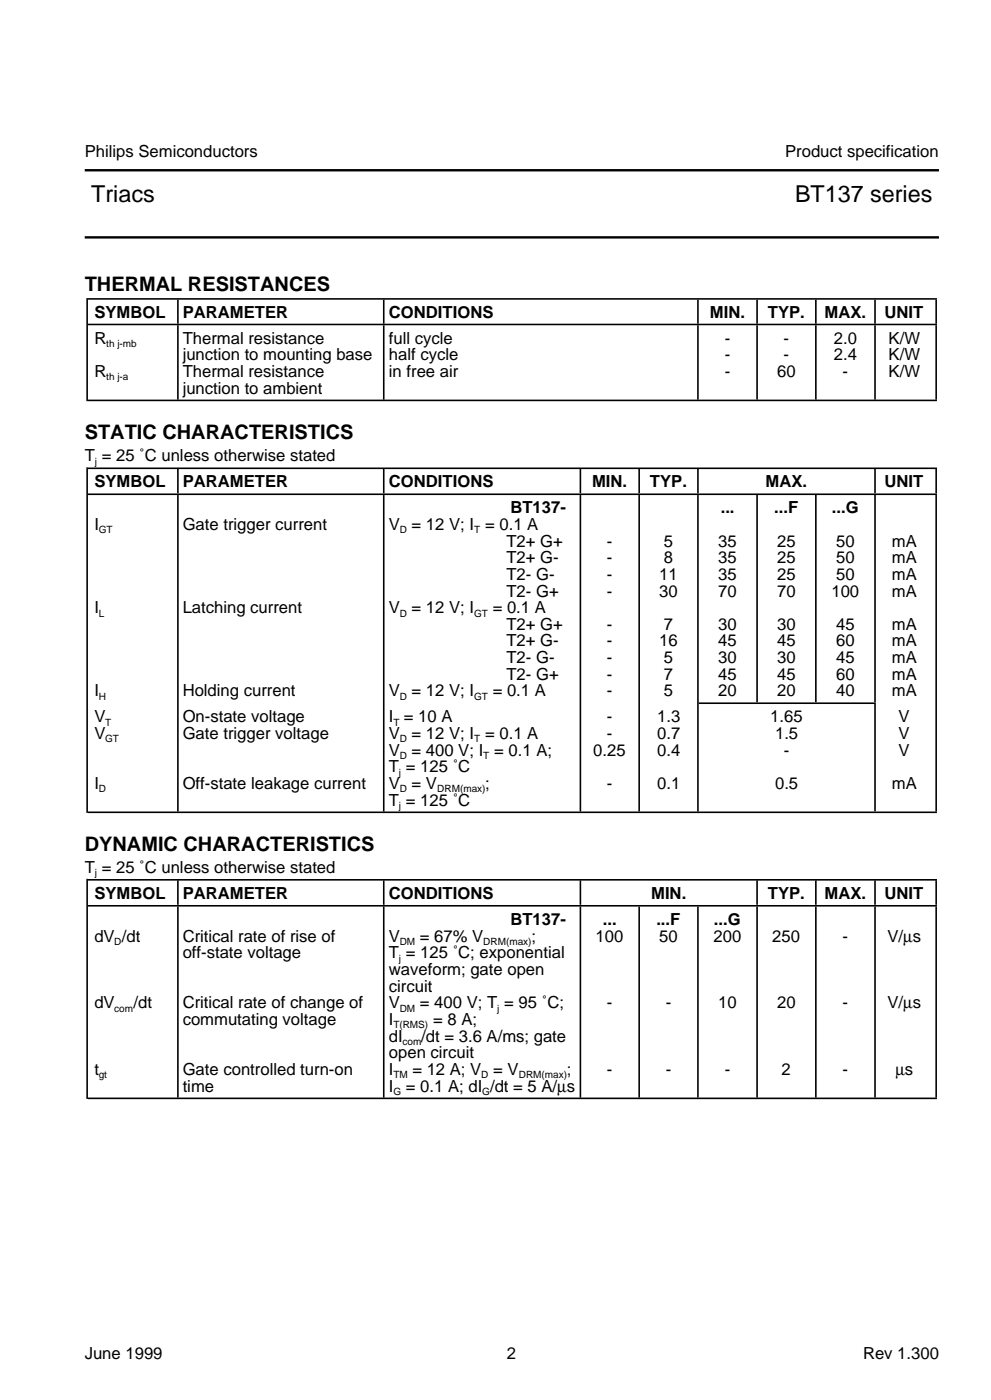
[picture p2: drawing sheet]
<svg xmlns="http://www.w3.org/2000/svg" width="210mm" height="297mm" viewBox="0 0 210 297" stroke-linecap="round" stroke-linejoin="round" font-family="sans-serif">
<defs><g id="words">
<g font-size="4.9">
<text x="19.3" y="42.8">Triacs</text>
<text x="168.4" y="42.8">BT137 series</text>
</g>
<g font-size="4.2">
<text x="17.9" y="61.7">THERMAL RESISTANCES</text>
<text x="17.9" y="93">STATIC CHARACTERISTICS</text>
<text x="17.9" y="180.3">DYNAMIC CHARACTERISTICS</text>
</g>
<g font-size="3.5">
<text x="17.9" y="33.3">Philips Semiconductors</text>
<text x="166.3" y="33.3">Product specification</text>
<text x="20" y="67.3">SYMBOL</text>
<text x="38.7" y="67.3">PARAMETER</text>
<text x="82.4" y="67.3">CONDITIONS</text>
<text x="150.4" y="67.3">MIN.</text>
<text x="162.6" y="67.3">TYP.</text>
<text x="174.7" y="67.3">MAX.</text>
<text x="187.4" y="67.3">UNIT</text>
<text x="20" y="72.8">R</text>
<text x="38.7" y="72.8">Thermal resistance</text>
<text x="38.7" y="76.4">junction to mounting base</text>
<text x="82.4" y="72.8">full cycle</text>
<text x="82.4" y="76.4">half cycle</text>
<text x="153.5" y="72.8">-</text>
<text x="153.5" y="76.4">-</text>
<text x="165.9" y="72.8">-</text>
<text x="166" y="76.4">-</text>
<text x="176.6" y="72.8">2.0</text>
<text x="176.6" y="76.4">2.4</text>
<text x="188.2" y="72.8">K/W</text>
<text x="188.2" y="76.4">K/W</text>
<text x="20" y="79.9">R</text>
<text x="38.7" y="79.9">Thermal resistance</text>
<text x="38.7" y="83.4">junction to ambient</text>
<text x="82.4" y="79.9">in free air</text>
<text x="153.5" y="79.9">-</text>
<text x="164.6" y="79.9">60</text>
<text x="178.5" y="79.9">-</text>
<text x="188.2" y="79.9">K/W</text>
<text x="17.9" y="97.7">T = 25 ˚C unless otherwise stated</text>
<text x="20" y="103.2">SYMBOL</text>
<text x="38.7" y="103.2">PARAMETER</text>
<text x="82.4" y="103.2">CONDITIONS</text>
<text x="125.4" y="103.2">MIN.</text>
<text x="137.7" y="103.2">TYP.</text>
<text x="162.1" y="103.2">MAX.</text>
<text x="187.4" y="103.2">UNIT</text>
<text x="20" y="112.3">I</text>
<text x="38.7" y="112.3">Gate trigger current</text>
<text x="82.4" y="112.3">V = 12 V; I = 0.1 A</text>
<text x="108.1" y="108.7">BT137-</text>
<text x="152.7" y="108.7">...</text>
<text x="164" y="108.7">...F</text>
<text x="176.2" y="108.7">...G</text>
<text x="107.3" y="115.8">T2+ G+</text>
<text x="107.3" y="119.3">T2+ G-</text>
<text x="128.5" y="115.8">-</text>
<text x="128.5" y="119.3">-</text>
<text x="140.6" y="115.8">5</text>
<text x="140.6" y="119.3">8</text>
<text x="152.1" y="115.8">35</text>
<text x="152.1" y="119.3">35</text>
<text x="164.6" y="115.8">25</text>
<text x="164.6" y="119.3">25</text>
<text x="177.1" y="115.8">50</text>
<text x="177.1" y="119.3">50</text>
<text x="188.9" y="115.8">mA</text>
<text x="188.9" y="119.3">mA</text>
<text x="107.3" y="122.9">T2- G-</text>
<text x="128.5" y="122.9">-</text>
<text x="139.6" y="122.9">11</text>
<text x="152.1" y="122.9">35</text>
<text x="164.6" y="122.9">25</text>
<text x="177.1" y="122.9">50</text>
<text x="188.9" y="122.9">mA</text>
<text x="20" y="129.9">I</text>
<text x="38.7" y="129.9">Latching current</text>
<text x="82.4" y="129.9">V = 12 V; I</text>
<text x="104.4" y="129.9">= 0.1 A</text>
<text x="107.3" y="126.4">T2- G+</text>
<text x="128.5" y="126.4">-</text>
<text x="139.6" y="126.4">30</text>
<text x="152.1" y="126.4">70</text>
<text x="164.6" y="126.4">70</text>
<text x="176.1" y="126.4">100</text>
<text x="188.9" y="126.4">mA</text>
<text x="107.3" y="133.4">T2+ G+</text>
<text x="107.3" y="137">T2+ G-</text>
<text x="128.5" y="133.4">-</text>
<text x="128.5" y="137">-</text>
<text x="139.6" y="137">16</text>
<text x="140.6" y="133.4">7</text>
<text x="152.1" y="133.4">30</text>
<text x="152.1" y="137">45</text>
<text x="164.6" y="133.4">30</text>
<text x="164.6" y="137">45</text>
<text x="177.1" y="133.4">45</text>
<text x="177.1" y="137">60</text>
<text x="188.9" y="133.4">mA</text>
<text x="188.9" y="137">mA</text>
<text x="107.3" y="140.5">T2- G-</text>
<text x="128.5" y="140.5">-</text>
<text x="140.6" y="140.5">5</text>
<text x="152.1" y="140.5">30</text>
<text x="164.6" y="140.5">30</text>
<text x="177.1" y="140.5">45</text>
<text x="188.9" y="140.5">mA</text>
<text x="20" y="147.6">I</text>
<text x="38.7" y="147.6">Holding current</text>
<text x="82.4" y="147.6">V = 12 V; I</text>
<text x="104.4" y="147.6">= 0.1 A</text>
<text x="107.3" y="144">T2- G+</text>
<text x="128.5" y="144">-</text>
<text x="128.5" y="147.6">-</text>
<text x="140.6" y="144">7</text>
<text x="140.6" y="147.6">5</text>
<text x="152.1" y="144">45</text>
<text x="152.1" y="147.6">20</text>
<text x="164.6" y="144">45</text>
<text x="164.6" y="147.6">20</text>
<text x="177.1" y="144">60</text>
<text x="177.1" y="147.6">40</text>
<text x="188.9" y="144">mA</text>
<text x="188.9" y="147.6">mA</text>
<text x="20" y="153.1">V</text>
<text x="38.7" y="153.1">On-state voltage</text>
<text x="82.4" y="153.1">I = 10 A</text>
<text x="128.5" y="153.1">-</text>
<text x="139.2" y="153.1">1.3</text>
<text x="163.2" y="153.1">1.65</text>
<text x="190.3" y="153.1">V</text>
<text x="20" y="156.6">V</text>
<text x="38.7" y="156.6">Gate trigger voltage</text>
<text x="82.4" y="156.6">V = 12 V; I = 0.1 A</text>
<text x="82.4" y="160.1">V = 400 V; I = 0.1 A;</text>
<text x="125.6" y="160.1">0.25</text>
<text x="128.5" y="156.6">-</text>
<text x="139.2" y="160.1">0.4</text>
<text x="139.2" y="156.6">0.7</text>
<text x="164.2" y="156.6">1.5</text>
<text x="166" y="160.1">-</text>
<text x="190.3" y="156.6">V</text>
<text x="190.3" y="160.1">V</text>
<text x="20" y="167.1">I</text>
<text x="38.7" y="167.1">Off-state leakage current</text>
<text x="82.4" y="163.7">T = 125 ˚C</text>
<text x="82.4" y="167.1">V = V</text>
<text x="102.8" y="167.1">;</text>
<text x="128.5" y="167.1">-</text>
<text x="139.2" y="167.1">0.1</text>
<text x="164.2" y="167.1">0.5</text>
<text x="188.9" y="167.1">mA</text>
<text x="82.4" y="170.7">T = 125 ˚C</text>
<text x="17.9" y="185">T = 25 ˚C unless otherwise stated</text>
<text x="20" y="190.5">SYMBOL</text>
<text x="38.7" y="190.5">PARAMETER</text>
<text x="82.4" y="190.5">CONDITIONS</text>
<text x="137.9" y="190.5">MIN.</text>
<text x="162.6" y="190.5">TYP.</text>
<text x="174.7" y="190.5">MAX.</text>
<text x="187.4" y="190.5">UNIT</text>
<text x="108.1" y="196">BT137-</text>
<text x="127.7" y="196">...</text>
<text x="139" y="196">...F</text>
<text x="151.2" y="196">...G</text>
<text x="20" y="199.6">dV /dt</text>
<text x="38.7" y="199.6">Critical rate of rise of</text>
<text x="38.7" y="203">off-state voltage</text>
<text x="82.4" y="203">T = 125 ˚C; exponential</text>
<text x="82.4" y="199.6">V</text>
<text x="88.9" y="199.6">= 67% V</text>
<text x="112.6" y="199.6">;</text>
<text x="126.2" y="199.6">100</text>
<text x="139.6" y="199.6">50</text>
<text x="151.1" y="199.6">200</text>
<text x="163.6" y="199.6">250</text>
<text x="178.5" y="199.6">-</text>
<text x="188" y="199.6">V/µs</text>
<text x="82.4" y="206.6">waveform; gate open</text>
<text x="20" y="213.6">dV</text>
<text x="28.3" y="213.6">/dt</text>
<text x="38.7" y="213.6">Critical rate of change of</text>
<text x="82.4" y="210.2">circuit</text>
<text x="82.4" y="213.6">V</text>
<text x="88.9" y="213.6">= 400 V; T = 95 ˚C;</text>
<text x="128.5" y="213.6">-</text>
<text x="141.1" y="213.6">-</text>
<text x="152.1" y="213.6">10</text>
<text x="164.6" y="213.6">20</text>
<text x="178.5" y="213.6">-</text>
<text x="188" y="213.6">V/µs</text>
<text x="38.7" y="217.2">commutating voltage</text>
<text x="82.4" y="220.7">dI</text>
<text x="82.4" y="217.2">I</text>
<text x="89.2" y="220.7">/dt = 3.6 A/ms; gate</text>
<text x="91.7" y="217.2">= 8 A;</text>
<text x="20" y="227.8">t</text>
<text x="38.7" y="227.8">Gate controlled turn-on</text>
<text x="82.4" y="224.2">open circuit</text>
<text x="82.4" y="227.8">I</text>
<text x="87.3" y="227.8">= 12 A; V</text>
<text x="104.4" y="227.8">= V</text>
<text x="120.1" y="227.8">;</text>
<text x="128.5" y="227.8">-</text>
<text x="141.1" y="227.8">-</text>
<text x="153.5" y="227.8">-</text>
<text x="165.5" y="227.8">2</text>
<text x="178.5" y="227.8">-</text>
<text x="189.7" y="227.8">µs</text>
<text x="38.7" y="231.3">time</text>
<text x="82.4" y="231.3">I</text>
<text x="86" y="231.3">= 0.1 A; dI /dt = 5 A/µs</text>
<text x="17.9" y="288.1">June 1999</text>
<text x="107.4" y="288.1">2</text>
<text x="182.8" y="288.1">Rev 1.300</text>
</g>
<g font-size="2.1">
<text x="22.5" y="73.6">th j-mb</text>
<text x="22.5" y="80.6">th j-a</text>
<text x="20.1" y="98.5">j</text>
<text x="20.9" y="113">GT</text>
<text x="84.7" y="113">D</text>
<text x="100.4" y="113">T</text>
<text x="20.9" y="130.7">L</text>
<text x="84.7" y="130.7">D</text>
<text x="100.4" y="130.7">GT</text>
<text x="20.9" y="148.3">H</text>
<text x="84.7" y="148.3">D</text>
<text x="100.4" y="148.3">GT</text>
<text x="22.3" y="153.8">T</text>
<text x="83.3" y="153.8">T</text>
<text x="22.3" y="157.3">GT</text>
<text x="84.7" y="157.3">D</text>
<text x="84.7" y="160.8">D</text>
<text x="100.4" y="157.3">T</text>
<text x="102.4" y="160.8">T</text>
<text x="20.9" y="167.9">D</text>
<text x="84.5" y="164.4">j</text>
<text x="84.7" y="167.9">D</text>
<text x="92.6" y="167.9">DRM(max)</text>
<text x="84.5" y="171.4">j</text>
<text x="20.1" y="185.7">j</text>
<text x="24.2" y="200.3">D</text>
<text x="84.5" y="203.8">j</text>
<text x="84.7" y="200.3">DM</text>
<text x="102.4" y="200.3">DRM(max)</text>
<text x="24.2" y="214.4">com</text>
<text x="84.7" y="214.4">DM</text>
<text x="105.3" y="214.4">j</text>
<text x="83.3" y="217.9">T(RMS)</text>
<text x="85.3" y="221.4">com</text>
<text x="20.9" y="228.4">gt</text>
<text x="83.3" y="228.4">TM</text>
<text x="83.3" y="232">G</text>
<text x="101.9" y="228.4">D</text>
<text x="102.1" y="232">G</text>
<text x="109.9" y="228.4">DRM(max)</text>
</g>
</g></defs>
<path d="M18.6 68.8h179.9M18.6 63.3h179.9M18.6 99.2h179.9M18.6 84.9h179.9M18.6 104.7h179.9M148 149h37.5M18.6 172.1h179.9M18.6 192h179.9M18.6 186.5h179.9M18.6 232.8h179.9" fill="none" stroke="#000" stroke-width=".34"/>
<path d="M37.5 212.4h.3M81.1 212.4h.3M122.8 212.4h.3M135.2 212.4h.4M147.7 212.4h.3M160.2 212.4h.3M172.6 212.4h.4M185.2 212.4h.3M198.1 212.4h.4" fill="none" stroke="#000" stroke-width="40.5" stroke-linecap="butt"/>
<g fill="none" stroke="#000" stroke-width="5.2" stroke-linecap="butt">
<path d="M37.5 102h.3M81.1 102h.3M122.8 102h.3M135.2 102h.4M147.7 102h.3M185.2 102h.3M198.1 102h.4M37.5 189.2h.3M81.1 189.2h.3M122.8 189.2h.3M160.2 189.2h.3M172.6 189.2h.4"/>
<path d="M185.2 189.2h.3M198.1 189.2h.4"/>
</g>
<path d="M18.3 209.6h.3" fill="none" stroke="#000" stroke-width="46.7" stroke-linecap="butt"/>
<path d="M185.2 160.5h.3" fill="none" stroke="#000" stroke-width="22.8" stroke-linecap="butt"/>
<path d="M37.5 138.4h.3M81.1 138.4h.3M122.8 138.4h.3M135.2 138.4h.4M147.7 138.4h.3M198.1 138.4h.4" fill="none" stroke="#000" stroke-width="67.1" stroke-linecap="butt"/>
<path d="M160.2 126.8h.3M172.6 126.8h.4M185.2 126.8h.3" fill="none" stroke="#000" stroke-width="43.9" stroke-linecap="butt"/>
<path d="M18.3 135.7h.3" fill="none" stroke="#000" stroke-width="73.2" stroke-linecap="butt"/>
<path d="M37.5 76.8h.3M81.1 76.8h.3M147.7 76.8h.3M160.2 76.8h.3M172.6 76.8h.4M185.2 76.8h.3M198.1 76.8h.4" fill="none" stroke="#000" stroke-width="15.7" stroke-linecap="butt"/>
<path d="M37.5 66.1h.3M81.1 66.1h.3M147.7 66.1h.3M160.2 66.1h.3M172.6 66.1h.4M185.2 66.1h.3M198.1 66.1h.4" fill="none" stroke="#000" stroke-width="5.1" stroke-linecap="butt"/>
<path d="M18.3 74.1h.3" fill="none" stroke="#000" stroke-width="21.8" stroke-linecap="butt"/>
<path d="M17.9 36.1h181M17.9 50.3h181" fill="none" stroke="#000" stroke-width=".51"/>
<use href="#words"/>
</svg>
